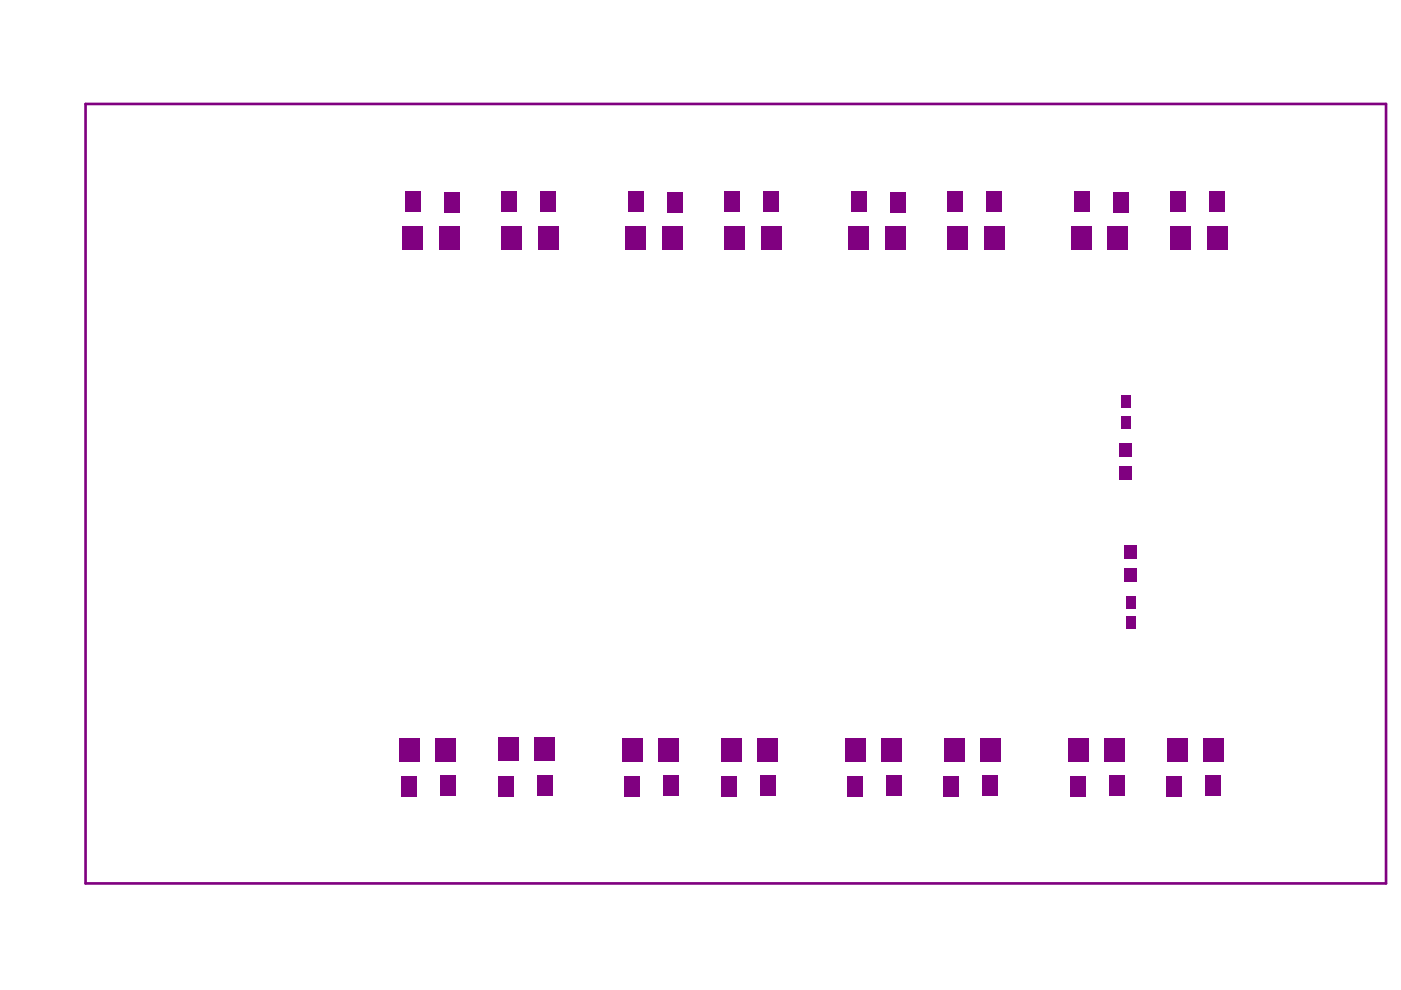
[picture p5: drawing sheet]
<svg xmlns="http://www.w3.org/2000/svg" width="297mm" height="210mm" viewBox="0 0 297 210" stroke-linecap="round" stroke-linejoin="round" font-family="sans-serif">
<path d="M18.1 22h275.8v165.3h-275.8z" fill="none" stroke="#800080" stroke-width=".56"/>
<g fill="#800080">
<path d="M93.4 164.4h3.3v4.4h-3.3z" fill-rule="evenodd"/>
<path d="M94.1 40.7h3.3v4.4h-3.3z" fill-rule="evenodd"/>
<path d="M93 48h4.4v5h-4.4z" fill-rule="evenodd"/>
<path d="M105.5 164.5h3.3v4.4h-3.3z" fill-rule="evenodd"/>
<path d="M132.4 164.5h3.3v4.3h-3.3z" fill-rule="evenodd"/>
<path d="M133.1 40.6h3.3v4.4h-3.3z" fill-rule="evenodd"/>
<path d="M132.6 48.1h4.4v4.9h-4.4z" fill-rule="evenodd"/>
<path d="M161.1 164.4h3.3v4.4h-3.3z" fill-rule="evenodd"/>
<path d="M160.5 156.5h4.4v4.9h-4.4z" fill-rule="evenodd"/>
<path d="M161.8 40.7h3.3v4.3h-3.3z" fill-rule="evenodd"/>
<path d="M188.7 40.7h3.3v4.4h-3.3z" fill-rule="evenodd"/>
<path d="M200.1 164.5h3.3v4.4h-3.3z" fill-rule="evenodd"/>
<path d="M200.1 156.5h4.4v4.9h-4.4z" fill-rule="evenodd"/>
<path d="M200.8 40.6h3.3v4.4h-3.3z" fill-rule="evenodd"/>
<path d="M227.7 40.6h3.3v4.4h-3.3z" fill-rule="evenodd"/>
<path d="M238.7 130.7h2.1v2.7h-2.1z" fill-rule="evenodd"/>
<path d="M238.7 126.3h2.1v2.7h-2.1z" fill-rule="evenodd"/>
<path d="M255.6 164.4h3.3v4.4h-3.3z" fill-rule="evenodd"/>
<path d="M255.8 48.1h4.4v4.9h-4.4z" fill-rule="evenodd"/>
<path d="M256.3 40.7h3.3v4.3h-3.3z" fill-rule="evenodd"/>
<path d="M237.3 94.1h2.8v2.8h-2.8z" fill-rule="evenodd"/>
<path d="M237.7 88.2h2.1v2.7h-2.1z" fill-rule="evenodd"/>
<path d="M237.7 83.8h2.1v2.7h-2.1z" fill-rule="evenodd"/>
<path d="M84.5 156.5h4.4v4.9h-4.4z" fill-rule="evenodd"/>
<path d="M85.2 164.5h3.3v4.3h-3.3z" fill-rule="evenodd"/>
<path d="M85.9 40.6h3.3v4.4h-3.3z" fill-rule="evenodd"/>
<path d="M85.3 48.1h4.4v4.9h-4.4z" fill-rule="evenodd"/>
<path d="M105.6 156.3h4.4v5h-4.4z" fill-rule="evenodd"/>
<path d="M113.3 156.4h4.4v4.9h-4.4z" fill-rule="evenodd"/>
<path d="M113.8 164.4h3.3v4.4h-3.3z" fill-rule="evenodd"/>
<path d="M106.2 40.6h3.3v4.4h-3.3z" fill-rule="evenodd"/>
<path d="M106.3 48.1h4.4v4.9h-4.4z" fill-rule="evenodd"/>
<path d="M131.8 156.5h4.4v4.9h-4.4z" fill-rule="evenodd"/>
<path d="M140.7 164.4h3.3v4.4h-3.3z" fill-rule="evenodd"/>
<path d="M152.8 164.5h3.3v4.4h-3.3z" fill-rule="evenodd"/>
<path d="M152.8 156.5h4.4v4.9h-4.4z" fill-rule="evenodd"/>
<path d="M153.5 40.6h3.3v4.4h-3.3z" fill-rule="evenodd"/>
<path d="M153.6 48.1h4.4v4.9h-4.4z" fill-rule="evenodd"/>
<path d="M141.4 40.7h3.3v4.4h-3.3z" fill-rule="evenodd"/>
<path d="M179.7 164.5h3.3v4.3h-3.3z" fill-rule="evenodd"/>
<path d="M179.1 156.5h4.4v4.9h-4.4z" fill-rule="evenodd"/>
<path d="M180.4 40.6h3.3v4.4h-3.3z" fill-rule="evenodd"/>
<path d="M179.8 48.1h4.5v4.9h-4.5z" fill-rule="evenodd"/>
<path d="M188 164.4h3.3v4.4h-3.3z" fill-rule="evenodd"/>
<path d="M186.8 156.5h4.4v5h-4.4z" fill-rule="evenodd"/>
<path d="M200.9 48.1h4.4v4.9h-4.4z" fill-rule="evenodd"/>
<path d="M187.6 48h4.4v5h-4.4z" fill-rule="evenodd"/>
<path d="M208.4 164.4h3.2v4.4h-3.2z" fill-rule="evenodd"/>
<path d="M207.8 156.5h4.4v4.9h-4.4z" fill-rule="evenodd"/>
<path d="M209.1 40.7h3.2v4.3h-3.2z" fill-rule="evenodd"/>
<path d="M208.6 48.1h4.4v4.9h-4.4z" fill-rule="evenodd"/>
<path d="M235.2 164.4h3.3v4.4h-3.3z" fill-rule="evenodd"/>
<path d="M234.1 156.5h4.4v5h-4.4z" fill-rule="evenodd"/>
<path d="M247.4 164.5h3.3v4.4h-3.3z" fill-rule="evenodd"/>
<path d="M247.4 156.5h4.4v4.9h-4.4z" fill-rule="evenodd"/>
<path d="M238.4 115.7h2.7v2.8h-2.7z" fill-rule="evenodd"/>
<path d="M238.4 120.4h2.7v2.8h-2.7z" fill-rule="evenodd"/>
<path d="M237.3 98.8h2.8v2.8h-2.8z" fill-rule="evenodd"/>
<path d="M234.8 48h4.4v5h-4.4z" fill-rule="evenodd"/>
<path d="M235.9 40.7h3.3v4.4h-3.3z" fill-rule="evenodd"/>
<path d="M248.1 40.6h3.3v4.4h-3.3z" fill-rule="evenodd"/>
<path d="M255.1 156.5h4.4v4.9h-4.4z" fill-rule="evenodd"/>
<path d="M92.2 156.5h4.4v5h-4.4z" fill-rule="evenodd"/>
<path d="M139.5 156.5h4.4v5h-4.4z" fill-rule="evenodd"/>
<path d="M114.5 40.7h3.3v4.3h-3.3z" fill-rule="evenodd"/>
<path d="M114 48.1h4.4v4.9h-4.4z" fill-rule="evenodd"/>
<path d="M161.3 48.1h4.4v4.9h-4.4z" fill-rule="evenodd"/>
<path d="M140.3 48h4.4v5h-4.4z" fill-rule="evenodd"/>
<path d="M227 164.5h3.3v4.3h-3.3z" fill-rule="evenodd"/>
<path d="M226.4 156.5h4.4v4.9h-4.4z" fill-rule="evenodd"/>
<path d="M227.1 48.1h4.4v4.9h-4.4z" fill-rule="evenodd"/>
<path d="M248.1 48.1h4.4v4.9h-4.4z" fill-rule="evenodd"/>
</g>
</svg>
